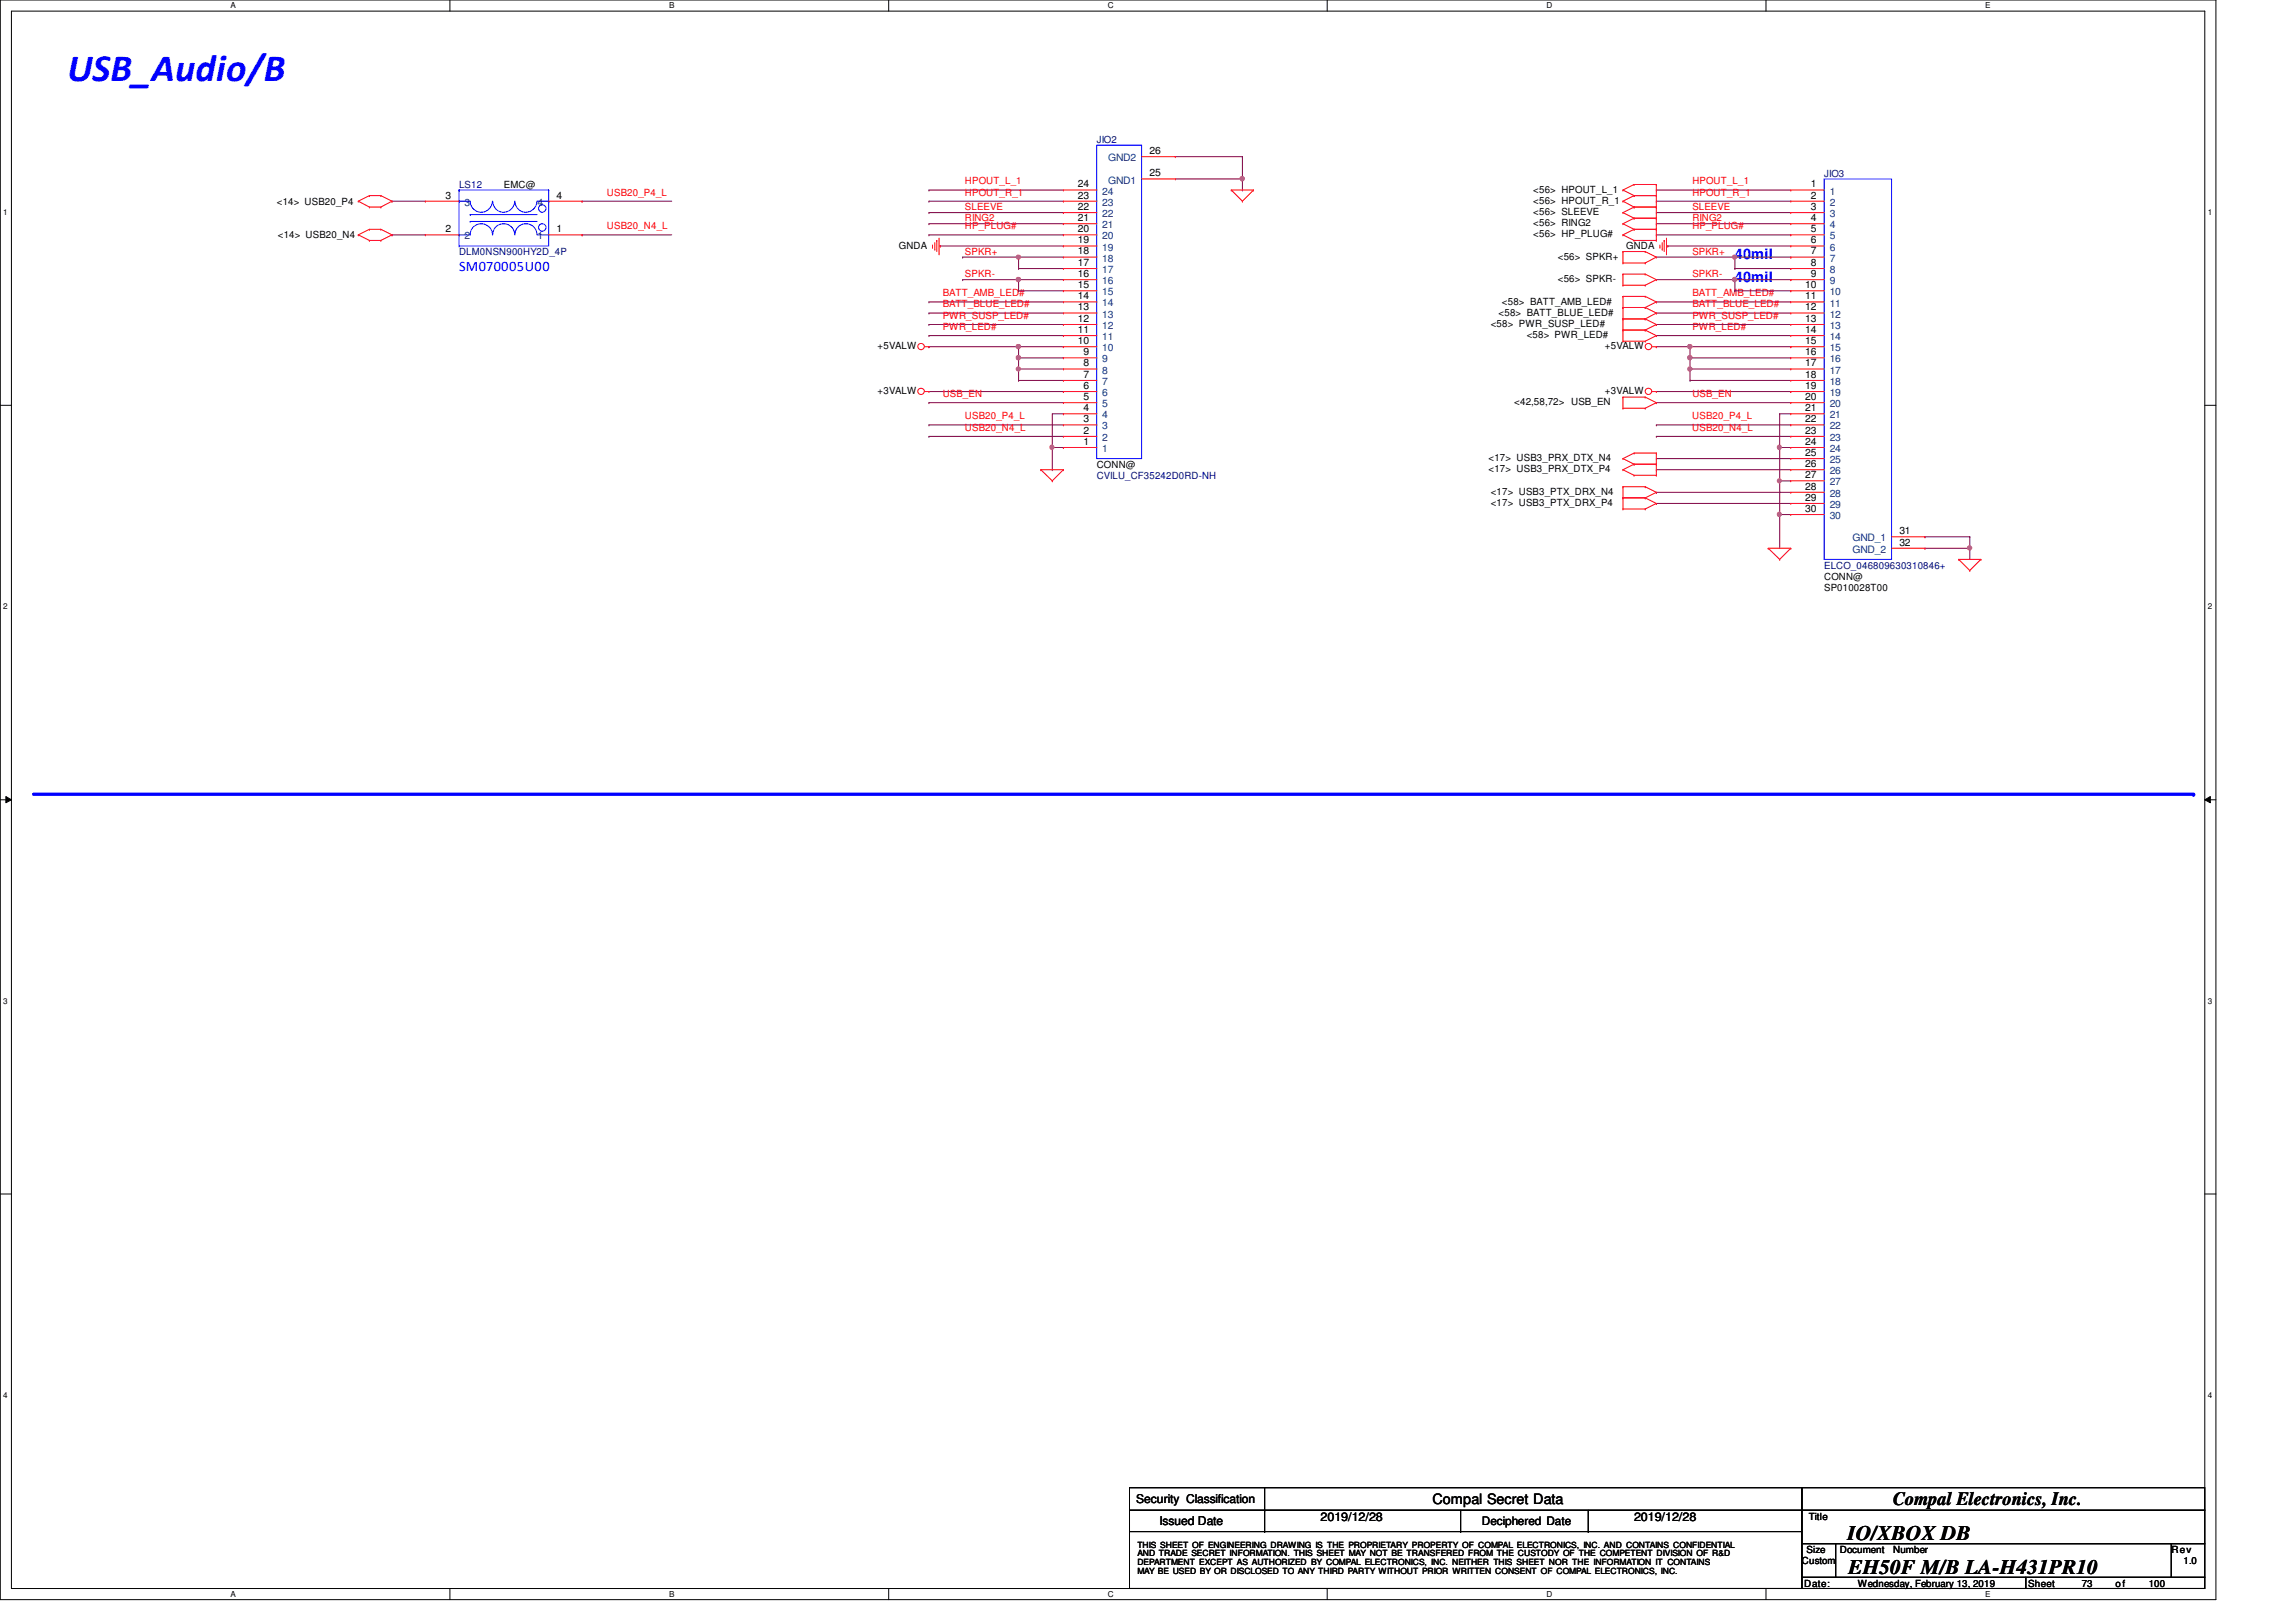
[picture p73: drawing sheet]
<svg xmlns="http://www.w3.org/2000/svg" width="297mm" height="210mm" viewBox="0 0 297 210" stroke-linecap="round" stroke-linejoin="round" font-family="sans-serif">
<defs><g id="words">
<text font-size="5" fill="#00f" x="8.7" y="10.5">USB_Audio/B</text>
<g font-size="2.7">
<text x="238.9" y="199.3">IO/XBOX DB</text>
<text x="239" y="203.7">EH50F M/B LA-H431PR10</text>
</g>
<text font-size="2.5" x="244.8" y="194.7">Compal Electronics, Inc.</text>
<g font-size="1.9" fill="#00f">
<text x="59.4" y="35.1">SM070005U00</text>
<text x="224.4" y="33.5">40mil</text>
<text x="224.4" y="36.4">40mil</text>
</g>
<text font-size="1.9" x="185.3" y="194.7">Compal Secret Data</text>
<g font-size="1.6">
<text x="147" y="194.6">Security Classification</text>
<text x="150" y="197.3">Issued Date</text>
<text x="170.8" y="196.9">2019/12/28</text>
<text x="211.4" y="196.9">2019/12/28</text>
</g>
<text font-size="1.5" x="191.7" y="197.4">Deciphered Date</text>
<g font-size="1.3" fill="#f00">
<text x="124.8" y="23.9">HPOUT_L_1</text>
<text x="218.9" y="23.9">HPOUT_L_1</text>
<text x="78.5" y="25.3">USB20_P4_L</text>
<text x="78.5" y="29.7">USB20_N4_L</text>
<text x="124.8" y="29.7">HP_PLUG#</text>
<text x="124.8" y="25.3">HPOUT_R_1</text>
<text x="124.8" y="27.2">SLEEVE</text>
<text x="124.8" y="28.7">RING2</text>
<text x="218.9" y="29.7">HP_PLUG#</text>
<text x="218.9" y="25.3">HPOUT_R_1</text>
<text x="218.9" y="27.2">SLEEVE</text>
<text x="218.9" y="28.7">RING2</text>
<text x="124.8" y="35.9">SPKR-</text>
<text x="124.8" y="33">SPKR+</text>
<text x="218.9" y="35.9">SPKR-</text>
<text x="218.9" y="33">SPKR+</text>
<text x="122" y="41.3">PWR_SUSP_LED#</text>
<text x="122" y="39.8">BATT_BLUE_LED#</text>
<text x="122" y="38.4">BATT_AMB_LED#</text>
<text x="218.9" y="41.3">PWR_SUSP_LED#</text>
<text x="218.9" y="39.8">BATT_BLUE_LED#</text>
<text x="218.9" y="38.4">BATT_AMB_LED#</text>
<text x="122" y="42.7">PWR_LED#</text>
<text x="218.9" y="42.7">PWR_LED#</text>
<text x="122" y="51.4">USB_EN</text>
<text x="218.9" y="51.4">USB_EN</text>
<text x="124.8" y="55.8">USB20_N4_L</text>
<text x="124.8" y="54.3">USB20_P4_L</text>
<text x="218.9" y="55.8">USB20_N4_L</text>
<text x="218.9" y="54.3">USB20_P4_L</text>
</g>
<g font-size="1.3" fill="#000080">
<text x="141.9" y="18.5">JIO2</text>
<text x="236" y="22.9">JIO3</text>
<text x="59.4" y="24.3">LS12</text>
<text x="59.4" y="33">DLM0NSN900HY2D_4P</text>
<text x="141.9" y="62">CVILU_CF35242D0RD-NH</text>
<text x="236" y="73.6">ELCO_046809630310846+</text>
</g>
<g font-size="1.3" fill="#004080">
<text x="143.4" y="20.9">GND2</text>
<text x="143.4" y="23.7">GND1</text>
<text x="60.1" y="26.6">3</text>
<text x="69.5" y="26.6">4</text>
<text x="142.6" y="25.2">24</text>
<text x="142.6" y="26.6">23</text>
<text x="142.6" y="28.1">22</text>
<text x="142.6" y="29.5">21</text>
<text x="236.7" y="29.5">4</text>
<text x="236.7" y="28.1">3</text>
<text x="236.7" y="26.6">2</text>
<text x="236.7" y="25.2">1</text>
<text x="60.1" y="31">2</text>
<text x="69.5" y="31">1</text>
<text x="142.6" y="31">20</text>
<text x="142.6" y="32.4">19</text>
<text x="142.6" y="33.9">18</text>
<text x="142.6" y="35.3">17</text>
<text x="236.7" y="35.3">8</text>
<text x="236.7" y="33.9">7</text>
<text x="236.7" y="32.4">6</text>
<text x="236.7" y="31">5</text>
<text x="142.6" y="36.8">16</text>
<text x="142.6" y="38.2">15</text>
<text x="142.6" y="39.7">14</text>
<text x="142.6" y="41.1">13</text>
<text x="236.7" y="41.1">12</text>
<text x="236.7" y="39.7">11</text>
<text x="236.7" y="38.2">10</text>
<text x="236.7" y="36.8">9</text>
<text x="142.6" y="42.6">12</text>
<text x="142.6" y="44">11</text>
<text x="142.6" y="45.5">10</text>
<text x="142.6" y="46.9">9</text>
<text x="236.7" y="46.9">16</text>
<text x="236.7" y="45.5">15</text>
<text x="236.7" y="44">14</text>
<text x="236.7" y="42.6">13</text>
<text x="142.6" y="48.3">8</text>
<text x="142.6" y="49.8">7</text>
<text x="142.6" y="51.3">6</text>
<text x="142.6" y="52.7">5</text>
<text x="236.7" y="52.7">20</text>
<text x="236.7" y="51.3">19</text>
<text x="236.7" y="49.8">18</text>
<text x="236.7" y="48.3">17</text>
<text x="142.6" y="54.1">4</text>
<text x="142.6" y="55.6">3</text>
<text x="142.6" y="57.1">2</text>
<text x="142.6" y="58.5">1</text>
<text x="236.7" y="59.9">25</text>
<text x="236.7" y="58.5">24</text>
<text x="236.7" y="57.1">23</text>
<text x="236.7" y="55.6">22</text>
<text x="236.7" y="54.1">21</text>
<text x="236.7" y="65.7">29</text>
<text x="236.7" y="64.3">28</text>
<text x="236.7" y="62.8">27</text>
<text x="236.7" y="61.4">26</text>
<text x="236.7" y="67.2">30</text>
<text x="239.7" y="71.5">GND_2</text>
<text x="239.7" y="70.1">GND_1</text>
</g>
<g font-size="1.3">
<text x="148.7" y="19.9">26</text>
<text x="148.7" y="22.8">25</text>
<text x="35.8" y="26.5">&lt;14&gt; USB20_P4</text>
<text x="57.7" y="25.7">3</text>
<text x="65.2" y="24.3">EMC@</text>
<text x="72" y="25.7">4</text>
<text x="139.4" y="24.3">24</text>
<text x="139.4" y="25.7">23</text>
<text x="139.4" y="27.2">22</text>
<text x="139.4" y="28.6">21</text>
<text x="198.4" y="26.4">&lt;56&gt; HPOUT_R_1</text>
<text x="198.4" y="27.8">&lt;56&gt; SLEEVE</text>
<text x="198.4" y="29.3">&lt;56&gt; RING2</text>
<text x="198.4" y="24.9">&lt;56&gt; HPOUT_L_1</text>
<text x="234.3" y="28.6">4</text>
<text x="234.3" y="27.2">3</text>
<text x="234.3" y="25.7">2</text>
<text x="234.3" y="24.3">1</text>
<text x="35.9" y="30.9">&lt;14&gt; USB20_N4</text>
<text x="57.7" y="30.1">2</text>
<text x="72" y="30.1">1</text>
<text x="116.3" y="32.2">GNDA</text>
<text x="139.4" y="30.1">20</text>
<text x="139.4" y="31.5">19</text>
<text x="139.4" y="32.9">18</text>
<text x="139.4" y="34.4">17</text>
<text x="139.4" y="35.9">16</text>
<text x="198.4" y="30.7">&lt;56&gt; HP_PLUG#</text>
<text x="201.5" y="33.6">&lt;56&gt; SPKR+</text>
<text x="210.4" y="32.2">GNDA</text>
<text x="234.3" y="35.9">9</text>
<text x="234.3" y="34.4">8</text>
<text x="234.3" y="32.9">7</text>
<text x="234.3" y="31.5">6</text>
<text x="234.3" y="30.1">5</text>
<text x="139.4" y="37.3">15</text>
<text x="139.4" y="38.7">14</text>
<text x="139.4" y="40.2">13</text>
<text x="139.4" y="41.7">12</text>
<text x="193.9" y="40.9">&lt;58&gt; BATT_BLUE_LED#</text>
<text x="194.3" y="39.4">&lt;58&gt; BATT_AMB_LED#</text>
<text x="201.5" y="36.5">&lt;56&gt; SPKR-</text>
<text x="233.5" y="41.7">13</text>
<text x="233.5" y="40.2">12</text>
<text x="233.5" y="38.7">11</text>
<text x="233.5" y="37.3">10</text>
<text x="113.5" y="45.2">+5VALW</text>
<text x="139.4" y="43.1">11</text>
<text x="139.4" y="44.5">10</text>
<text x="140.2" y="46">9</text>
<text x="140.2" y="47.4">8</text>
<text x="192.9" y="42.3">&lt;58&gt; PWR_SUSP_LED#</text>
<text x="197.5" y="43.7">&lt;58&gt; PWR_LED#</text>
<text x="207.6" y="45.2">+5VALW</text>
<text x="233.5" y="47.4">17</text>
<text x="233.5" y="46">16</text>
<text x="233.5" y="44.5">15</text>
<text x="233.5" y="43.1">14</text>
<text x="113.5" y="51">+3VALW</text>
<text x="140.2" y="48.9">7</text>
<text x="140.2" y="50.3">6</text>
<text x="140.2" y="51.8">5</text>
<text x="140.2" y="53.2">4</text>
<text x="195.9" y="52.4">&lt;42,58,72&gt; USB_EN</text>
<text x="207.6" y="51">+3VALW</text>
<text x="233.5" y="53.2">21</text>
<text x="233.5" y="51.8">20</text>
<text x="233.5" y="50.3">19</text>
<text x="233.5" y="48.9">18</text>
<text x="140.2" y="54.6">3</text>
<text x="140.2" y="56.1">2</text>
<text x="140.2" y="57.6">1</text>
<text x="192.6" y="59.6">&lt;17&gt; USB3_PRX_DTX_N4</text>
<text x="233.5" y="59">25</text>
<text x="233.5" y="57.6">24</text>
<text x="233.5" y="56.1">23</text>
<text x="233.5" y="54.6">22</text>
<text x="141.9" y="60.5">CONN@</text>
<text x="192.6" y="61.1">&lt;17&gt; USB3_PRX_DTX_P4</text>
<text x="192.9" y="65.4">&lt;17&gt; USB3_PTX_DRX_P4</text>
<text x="192.9" y="64">&lt;17&gt; USB3_PTX_DRX_N4</text>
<text x="233.5" y="64.8">29</text>
<text x="233.5" y="63.4">28</text>
<text x="233.5" y="61.9">27</text>
<text x="233.5" y="60.4">26</text>
<text x="233.5" y="66.2">30</text>
<text x="245.7" y="70.6">32</text>
<text x="245.7" y="69.1">31</text>
<text x="236" y="75">CONN@</text>
<text x="236" y="76.5">SP010028T00</text>
<text x="234" y="196.8">Title</text>
<text x="233.1" y="202.4">Custom</text>
<text x="233.7" y="200.9">Size</text>
<text x="238" y="200.9">Document</text>
<text x="244.9" y="200.9">Number</text>
<text x="280.9" y="200.9">Rev</text>
<text x="282.5" y="202.4">1.0</text>
<text x="233.4" y="205.3">Date:</text>
<text x="240.4" y="205.3">Wednesday, February 13, 2019</text>
<text x="262.4" y="205.3">Sheet</text>
<text x="269.3" y="205.3">73</text>
<text x="273.7" y="205.3">o f</text>
<text x="278" y="205.3">100</text>
</g>
<g font-size="1.1">
<text x="29.8" y="1.1">A</text>
<text x="86.6" y="1.1">B</text>
<text x="143.3" y="1.1">C</text>
<text x="200.1" y="1.1">D</text>
<text x="256.8" y="1.1">E</text>
<text x=".4" y="27.8">1</text>
<text x="285.6" y="27.8">1</text>
<text x=".4" y="78.8">2</text>
<text x="285.6" y="78.8">2</text>
<text x=".4" y="129.9">3</text>
<text x="285.6" y="129.9">3</text>
<text x=".4" y="180.9">4</text>
<text x="285.6" y="180.9">4</text>
<text x="147.1" y="202.6">DEPARTMENT EXCEPT AS AUTHORIZED BY COMPAL ELECTRONICS, INC. NEITHER THIS SHEET NOR THE INFORMATION IT CONTAINS</text>
<text x="147.1" y="203.7">MAY BE USED BY OR DISCLOSED TO ANY THIRD PARTY WITHOUT PRIOR WRITTEN CONSENT OF COMPAL ELECTRONICS, INC.</text>
<text x="147.1" y="200.3">THIS SHEET OF ENGINEERING DRAWING IS THE PROPRIETARY PROPERTY OF COMPAL ELECTRONICS, INC. AND CONTAINS CONFIDENTIAL</text>
<text x="147.1" y="201.4">AND TRADE SECRET INFORMATION. THIS SHEET MAY NOT BE TRANSFERED FROM THE CUSTODY OF THE COMPETENT DIVISION OF R&amp;D</text>
<text x="29.8" y="206.6">A</text>
<text x="86.6" y="206.6">B</text>
<text x="143.3" y="206.6">C</text>
<text x="200.1" y="206.6">D</text>
<text x="256.8" y="206.6">E</text>
</g>
</g></defs>
<path d="M0 0h286.7v207h-286.7zM1.5 1.4h283.7v204.2h-283.7z" fill="none" stroke="#000" stroke-width=".13"/>
<g fill="#fff">
<path d="M29.8 .2h.7v1.1h-.7z"/>
<path d="M29.8 205.7h.7v1.2h-.7z"/>
</g>
<path d="M58.2 0v1.4M58.2 205.6v1.4" fill="none" stroke="#000" stroke-width=".13"/>
<g fill="#fff">
<path d="M86.6 .2h.6v1.1h-.6z"/>
<path d="M86.6 205.7h.6v1.2h-.6z"/>
</g>
<path d="M115 0v1.4M115 205.6v1.4" fill="none" stroke="#000" stroke-width=".13"/>
<g fill="#fff">
<path d="M143.3 .2h.8v1.1h-.8z"/>
<path d="M143.3 205.7h.8v1.2h-.8z"/>
</g>
<path d="M171.7 0v1.4M171.7 205.6v1.4" fill="none" stroke="#000" stroke-width=".13"/>
<g fill="#fff">
<path d="M200.1 .2h.7v1.1h-.7z"/>
<path d="M200.1 205.7h.7v1.2h-.7z"/>
</g>
<path d="M228.5 0v1.4M228.5 205.6v1.4" fill="none" stroke="#000" stroke-width=".13"/>
<g fill="#fff">
<path d="M256.8 .2h.7v1.1h-.7z"/>
<path d="M256.8 205.7h.7v1.2h-.7z"/>
<path d="M.4 26.9h.6v1.2h-.6z"/>
<path d="M285.6 26.9h.6v1.2h-.6z"/>
<path d="M.4 77.9h.6v1.2h-.6z"/>
<path d="M285.6 77.9h.6v1.2h-.6z"/>
</g>
<path d="M0 52.5h1.5M285.2 52.5h1.5" fill="none" stroke="#000" stroke-width=".13"/>
<g fill="#fff">
<path d="M.4 129h.6v1.1h-.6z"/>
<path d="M285.6 129h.6v1.1h-.6z"/>
</g>
<path d="M0 103.5h1.5M.8 103.1l.7 .4-.7 .4zM285.2 103.5l.8-.4v.8zM285.2 103.5h1.5" fill="none" stroke="#000" stroke-width=".13"/>
<path d="M.8 103.1l.7 .4-.7 .4zM285.2 103.5l.8-.4v.8z" fill="#000"/>
<g fill="#fff">
<path d="M.4 180h.6v1.1h-.6z"/>
<path d="M285.6 180h.6v1.1h-.6z"/>
</g>
<path d="M0 154.5h1.5M285.2 154.5h1.5" fill="none" stroke="#000" stroke-width=".13"/>
<path d="M4.4 102.8h279.4" fill="none" stroke="#00f" stroke-width=".42"/>
<circle cx="283.8" cy="102.8" r=".21" fill="#00f"/>
<path d="M50.7 30.4h.1M50.7 26h.1M50.7 30.4h4.3M50.7 26h4.3M75.3 26h.1M75.3 26h11.6M75.3 30.4h.1M75.3 30.4h11.6M249 71h.1M249 71h5.8" fill="none" stroke="#800040" stroke-width=".13"/>
<circle cx="254.8" cy="70.9" r=".27" fill="#f0f"/>
<circle cx="254.8" cy="70.9" r=".27" fill="none" stroke="#f0f" stroke-width=".13"/>
<g fill="none" stroke="#800040" stroke-width=".13">
<path d="M214.3 39.1h.1M214.3 39.1h17.4M214.3 30.4h.1M214.3 30.4h17.4M214.3 26h.1M214.3 26h17.4M214.3 27.5h.1M214.3 27.5h17.4M214.3 29h.1M214.3 29h17.4M214.3 24.6h.1M214.3 24.6h17.4"/>
<path d="M214.3 59.4h.1M214.3 59.4h17.4M214.3 40.5h.1M214.3 40.5h17.4M230.2 57.9h.1M230.2 57.9v4.3M230.2 57.9h1.5M214.3 60.8h.1M214.3 63.7h.1M214.3 65.2h.1M214.3 60.8h17.4M214.3 63.7h17.4"/>
<path d="M214.3 65.2h17.4M230.2 66.6h.1M230.2 66.6v4.3M230.2 66.6h1.5M249 69.5h.1M249 69.5h5.8M254.8 71h.1M254.8 69.5h.1M254.8 69.5v2.9"/>
</g>
<circle cx="230.2" cy="57.9" r=".27" fill="#f0f"/>
<circle cx="230.2" cy="57.9" r=".27" fill="none" stroke="#f0f" stroke-width=".13"/>
<path d="M230.2 62.2h.1M230.2 62.2h1.5M230.2 62.2v4.4" fill="none" stroke="#800040" stroke-width=".13"/>
<circle cx="230.2" cy="66.6" r=".27" fill="#f0f"/>
<circle cx="230.2" cy="66.6" r=".27" fill="none" stroke="#f0f" stroke-width=".13"/>
<circle cx="230.2" cy="62.2" r=".26" fill="#f0f"/>
<circle cx="230.2" cy="62.2" r=".26" fill="none" stroke="#f0f" stroke-width=".13"/>
<g fill="none" stroke="#800040" stroke-width=".13">
<path d="M120.2 30.4h.1M120.2 30.4h17.4M120.2 26h.1M120.2 26h17.4M120.2 27.5h.1M120.2 27.5h17.4M120.2 29h.1M120.2 29h17.4M120.2 24.6h.1M120.2 24.6h17.4M120.2 39.1h.1M120.2 39.1h17.4"/>
<path d="M214.3 33.3h10.1M224.4 33.3h.1M120.2 40.5h.1M120.2 40.5h17.4"/>
</g>
<circle cx="224.4" cy="33.3" r=".27" fill="#f0f"/>
<circle cx="224.4" cy="33.3" r=".27" fill="none" stroke="#f0f" stroke-width=".13"/>
<path d="M214.3 36.2h10.1M224.4 36.2h.1" fill="none" stroke="#800040" stroke-width=".13"/>
<circle cx="224.4" cy="36.2" r=".29" fill="#f0f"/>
<circle cx="224.4" cy="36.2" r=".29" fill="none" stroke="#f0f" stroke-width=".13"/>
<g fill="none" stroke="#800040" stroke-width=".13">
<path d="M215.8 31.8h.1M215.8 31.8h15.9M224.4 34.8h.1M224.4 37.6h.1M224.4 34.8h7.3M224.4 37.6h7.3M231.7 34.8h.1M231.7 33.3h.1M231.7 37.6h.1M231.7 36.2h.1M231.7 33.3h-7.3v1.5M231.7 36.2h-7.3v1.4"/>
<path d="M218.6 47.8h.1M218.6 46.3v1.5"/>
</g>
<circle cx="218.6" cy="46.3" r=".29" fill="#f0f"/>
<circle cx="218.6" cy="46.3" r=".29" fill="none" stroke="#f0f" stroke-width=".13"/>
<circle cx="218.6" cy="47.7" r=".27" fill="#f0f"/>
<circle cx="218.6" cy="47.7" r=".27" fill="none" stroke="#f0f" stroke-width=".13"/>
<path d="M214.3 44.9h.1M214.3 44.9h17.4M231.7 44.9h.1" fill="none" stroke="#800040" stroke-width=".13"/>
<circle cx="218.6" cy="44.8" r=".29" fill="#f0f"/>
<circle cx="218.6" cy="44.8" r=".29" fill="none" stroke="#f0f" stroke-width=".13"/>
<g fill="none" stroke="#800040" stroke-width=".13">
<path d="M121.7 31.8h.1M121.7 31.8h15.9M124.5 33.3h.1M124.5 33.3h7.3M214.3 56.5h.1M214.3 56.5h17.4M214.3 55h.1M214.3 55h17.4M214.3 52.1h.1M214.3 50.7h17.4M214.3 52.1h17.4M214.3 42h.1"/>
<path d="M214.3 42h17.4M214.3 43.4h.1M214.3 43.4h17.4M218.6 46.3h.1M218.6 47.8h.1M218.6 49.2h.1M218.6 46.3h13.1M218.6 47.8h13.1M218.6 44.9v1.4M218.6 47.8v1.4M218.6 49.2h13.1M230.2 53.6h.1"/>
<path d="M230.2 57.9h.1M230.2 53.6h1.5M230.2 53.6v4.3M231.7 50.7h.1"/>
</g>
<circle cx="131.8" cy="33.3" r=".27" fill="#f0f"/>
<circle cx="131.8" cy="33.3" r=".27" fill="none" stroke="#f0f" stroke-width=".13"/>
<path d="M124.5 36.2h.1M124.5 36.2h7.3M131.8 33.3h.1M131.8 34.8h.1M131.8 33.3v1.5M131.8 34.8h5.8M131.8 33.3h5.8" fill="none" stroke="#800040" stroke-width=".13"/>
<circle cx="131.7" cy="36.2" r=".29" fill="#f0f"/>
<circle cx="131.7" cy="36.2" r=".29" fill="none" stroke="#f0f" stroke-width=".13"/>
<path d="M131.8 36.2h.1M131.8 37.6h.1M131.8 36.2v1.4M131.8 37.6h5.8M131.8 36.2h5.8M120.2 44.9h.1M120.2 44.9h11.6M120.2 43.4h.1M120.2 43.4h17.4M120.2 42h.1M120.2 42h17.4" fill="none" stroke="#800040" stroke-width=".13"/>
<circle cx="131.7" cy="44.8" r=".29" fill="#f0f"/>
<circle cx="131.7" cy="44.8" r=".29" fill="none" stroke="#f0f" stroke-width=".13"/>
<path d="M131.8 44.9h.1M131.8 46.3h.1M131.8 44.9h5.8M131.8 46.3h5.8M131.8 44.9v1.4" fill="none" stroke="#800040" stroke-width=".13"/>
<circle cx="131.7" cy="46.3" r=".29" fill="#f0f"/>
<circle cx="131.7" cy="46.3" r=".29" fill="none" stroke="#f0f" stroke-width=".13"/>
<path d="M131.8 47.8h.1M131.8 46.3h.1M131.8 49.2h.1M131.8 47.8h5.8M131.8 46.3v2.9M131.8 49.2h5.8" fill="none" stroke="#800040" stroke-width=".13"/>
<circle cx="131.8" cy="47.7" r=".27" fill="#f0f"/>
<circle cx="131.8" cy="47.7" r=".27" fill="none" stroke="#f0f" stroke-width=".13"/>
<g fill="none" stroke="#800040" stroke-width=".13">
<path d="M120.2 56.5h.1M120.2 56.5h17.4M120.2 55h.1M120.2 55h17.4M120.2 52.1h.1M120.2 50.7h17.4M120.2 52.1h17.4M136.1 57.9h.1M136.1 57.9h1.5M137.6 53.6h.1M137.6 57.9h.1M137.6 53.6h-1.5v7.2"/>
<path d="M137.6 50.7h.1M136.1 60.8h.1"/>
</g>
<circle cx="136.1" cy="57.9" r=".27" fill="#f0f"/>
<circle cx="136.1" cy="57.9" r=".27" fill="none" stroke="#f0f" stroke-width=".13"/>
<path d="M152.1 20.3h8.6M152.1 23.2h8.6M160.7 23.2h.1M160.7 20.3h.1M160.7 20.3v2.9" fill="none" stroke="#800040" stroke-width=".13"/>
<circle cx="160.7" cy="23.1" r=".29" fill="#f0f"/>
<circle cx="160.7" cy="23.1" r=".29" fill="none" stroke="#f0f" stroke-width=".13"/>
<path d="M160.7 24.6h.1M160.7 23.2v1.4" fill="none" stroke="#800040" stroke-width=".13"/>
<g fill="none" stroke="#f00" stroke-width=".13">
<path d="M46.4 30.4h.1M46.4 30.4l1.4 .7M46.4 26h.1M46.4 26l1.4 .8M47.8 29.7h.1M47.8 31.1h.1M47.8 29.7l-1.4 .7M47.8 29.7h1.5M47.8 31.1h1.5M47.8 25.3h.1M47.8 26.8h.1M47.8 25.3l-1.4 .7"/>
<path d="M47.8 25.3h1.5M47.8 26.8h1.5M49.3 29.7h.1M49.3 31.1h.1M49.3 29.7l1.4 .7M49.3 25.3h.1M49.3 26.8h.1M49.3 25.3l1.4 .7M50.7 30.4h.1M50.7 30.4l-1.4 .7M50.7 26h.1M50.7 26l-1.4 .8"/>
<path d="M55 30.4h.1M55 30.4h4.4M55 26h.1M55 26h4.4M71 26h4.3M71 30.4h4.3M75.3 26h.1M75.3 30.4h.1M120.6 32h.1M120.6 31.7v.3M120.9 32.3h.1M120.9 31.4v.9"/>
<path d="M121.2 31.1h.1M121.2 31.1v1.5M121.5 32.8h.1M121.5 31.8h.2M121.5 30.8v2M121.7 31.8h.1M137.6 24.6h.1M137.6 24.6h4.3M137.6 26h.1M137.6 26h4.3M137.6 27.5h.1M137.6 27.5h4.3"/>
<path d="M137.6 29h.1M137.6 29h4.3M137.6 30.4h.1M137.6 30.4h4.3M137.6 31.8h.1M137.6 31.8h4.3M137.6 33.3h.1M137.6 33.3h4.3M137.6 34.8h.1M137.6 34.8h4.3M137.6 36.2h.1M137.6 36.2h4.3"/>
<path d="M137.6 37.6h.1M137.6 37.6h4.3M137.6 39.1h.1M137.6 39.1h4.3M147.7 20.3h4.3M147.7 23.2h4.3M152 20.3h.1M152 23.2h.1M159.3 24.6h.1M159.3 24.6h2.9M159.3 24.6l1.4 1.4M160.7 26h.1"/>
<path d="M162.2 24.6h.1M162.2 24.6l-1.5 1.4M210 35.5h.1M210 36.9h.1M210 35.5v1.4M210 36.9h2.8M210 35.5h2.8M210 32.6h.1M210 34h.1M210 32.6v1.4M210 34h2.8M210 32.6h2.8"/>
<path d="M210 26h.1M210 26l1.4 .8M210 27.5h.1M210 27.5l1.4 .7M210 29h.1M210 29l1.4 .7M210 30.4h.1M210 30.4l1.4 .7M210 24.6h.1M210 24.6l1.4 .7M210 39.8h2.8M210 38.4h.1"/>
<path d="M210 39.8h.1M210 38.4v5.8M210 38.4h2.8M211.4 25.3h2.9M211.4 26.8h2.9M211.4 25.3l-1.4 .7M211.4 26.8h.1M211.4 28.2h2.9M211.4 26.8l-1.4 .7M211.4 28.2h.1M211.4 29.7h2.9M211.4 28.2l-1.4 .8"/>
<path d="M211.4 29.7h.1M211.4 31.1h.1M211.4 31.1h2.9M211.4 29.7l-1.4 .7M211.4 23.9h.1M211.4 25.3h.1M211.4 23.9l-1.4 .7M211.4 23.9h2.9M212.8 36.9h.1M212.8 35.5h.1M212.8 35.5l1.5 .7M212.8 34h.1"/>
<path d="M212.8 32.6h.1M212.8 32.6l1.5 .7M212.8 39.8l1.5 .7M212.8 39.8h.1M212.8 38.4h.1M212.8 38.4l1.5 .7M214.3 36.2h.1M214.3 36.2l-1.5 .7M214.3 33.3h.1M214.3 33.3l-1.5 .7M214.3 26.8h.1M214.3 28.2h.1"/>
<path d="M214.3 29.7h.1M214.3 31.1h.1M214.3 23.9h.1M214.3 25.3h.1M214.3 23.9v7.2M214.3 39.1h.1M214.3 39.1l-1.5 .7M214.7 32h.1M214.7 31.7v.3M215 32.3h.1M215 31.4v.9M215.3 31.1h.1"/>
<path d="M215.3 31.1v1.5M215.6 32.8h.1M215.6 30.8v2M215.6 31.8h.2M215.8 31.8h.1M231.7 39.1h.1M231.7 39.1h4.3M231.7 37.6h.1M231.7 37.6h4.3M231.7 36.2h.1M231.7 36.2h4.3M231.7 34.8h.1"/>
<path d="M231.7 34.8h4.3M231.7 33.3h.1M231.7 33.3h4.3M231.7 31.8h.1M231.7 31.8h4.3M231.7 30.4h.1M231.7 30.4h4.3M231.7 29h.1M231.7 29h4.3M231.7 27.5h.1M231.7 27.5h4.3M231.7 26h.1"/>
<path d="M231.7 26h4.3M231.7 24.6h.1M231.7 24.6h4.3M119.6 50.7h.6M119.6 44.9h.6M120.2 50.7h.1M120.2 44.9h.1M137.6 40.5h.1M137.6 40.5h4.3M137.6 42h.1M137.6 42h4.3M137.6 43.4h.1"/>
<path d="M137.6 43.4h4.3M137.6 44.9h.1M137.6 44.9h4.3M137.6 46.3h.1M137.6 46.3h4.3M137.6 47.7h.1M137.6 47.7h4.3M137.6 49.2h.1M137.6 49.2h4.3M137.6 50.7h.1M137.6 50.7h4.3M137.6 52.1h.1"/>
<path d="M137.6 52.1h4.3M137.6 53.5h.1M137.6 53.5h4.3M137.6 55h.1M137.6 55h4.3M137.6 56.5h.1M137.6 56.5h4.3M137.6 57.9h.1M137.6 57.9h4.3M210 51.4h.1M210 52.8h.1M210 51.4v1.4"/>
<path d="M210 52.8h2.8M210 51.4h2.8M210 41.3h2.8M210 42.7h2.8M210 42.7h.1M210 44.2h.1M210 44.2h2.8M210 41.3h.1M210 59.4h.1M210 59.4l1.4 .7M211.4 58.6h.1M211.4 58.6l-1.4 .8"/>
<path d="M211.4 58.6h2.9M212.8 52.8h.1M212.8 51.4h.1M212.8 51.4l1.5 .7M212.8 41.3l1.5 .7M212.8 44.2h.1M212.8 42.7h.1M212.8 42.7l1.5 .7M212.8 41.3h.1M213.7 50.7h.6M213.7 44.9h.6M214.3 50.7h.1"/>
<path d="M214.3 44.9h.1M214.3 52.1h.1M214.3 52.1l-1.5 .7M214.3 42h.1M214.3 42l-1.5 .7M214.3 43.4h.1M214.3 43.4l-1.5 .8M214.3 40.5h.1M214.3 40.5l-1.5 .8M214.3 58.6h.1M214.3 58.6v2.9M231.7 59.3h.1"/>
<path d="M231.7 59.3h4.3M231.7 57.9h.1M231.7 57.9h4.3M231.7 56.5h.1M231.7 56.5h4.3M231.7 55h.1M231.7 55h4.3M231.7 53.5h.1M231.7 53.5h4.3M231.7 52.1h.1M231.7 52.1h4.3M231.7 50.7h.1"/>
<path d="M231.7 50.7h4.3M231.7 49.2h.1M231.7 49.2h4.3M231.7 47.7h.1M231.7 47.7h4.3M231.7 46.3h.1M231.7 46.3h4.3M231.7 44.9h.1M231.7 44.9h4.3M231.7 43.4h.1M231.7 43.4h4.3M231.7 42h.1"/>
<path d="M231.7 42h4.3M231.7 40.5h.1M231.7 40.5h4.3M134.7 60.8h.1M134.7 60.8h2.9M134.7 60.8l1.4 1.4M136.1 62.2h.1M137.6 60.8h.1M137.6 60.8l-1.5 1.4M210 65.9h.1M210 64.4h2.8M210 65.9h2.8"/>
<path d="M210 63h.1M210 64.4h.1M210 63h2.8M210 63v2.9M210 60.8h.1M210 60.8l1.4 .7M211.4 61.5h.1M211.4 60.1h2.9M211.4 60.1l-1.4 .7M211.4 61.5h2.9M211.4 60.1h.1M212.8 65.9h.1"/>
<path d="M212.8 64.4l1.5 .7M212.8 64.4h.1M212.8 63h.1M212.8 63l1.5 .7M214.3 65.1h.1M214.3 65.1l-1.5 .8M214.3 63.7h.1M214.3 63.7l-1.5 .7M214.3 61.5h.1M214.3 60.1h.1M228.8 70.9h.1M228.8 70.9h2.9"/>
<path d="M228.8 70.9l1.4 1.5M230.2 72.4h.1M231.7 66.6h.1M231.7 66.6h4.3M231.7 65.1h.1M231.7 65.1h4.3M231.7 63.7h.1M231.7 63.7h4.3M231.7 62.2h.1M231.7 62.2h4.3M231.7 60.8h.1M231.7 60.8h4.3"/>
<path d="M231.7 70.9h.1M231.7 70.9l-1.5 1.5M244.7 70.9h4.3M244.7 69.5h4.3M249 70.9h.1M249 69.5h.1M253.4 72.4h.1M253.4 72.4h2.9M253.4 72.4l1.4 1.4M254.8 73.8h.1M256.3 72.4h.1M256.3 72.4l-1.5 1.4"/>
<circle cx="119.2" cy="50.6" r=".42"/>
<circle cx="119.2" cy="44.8" r=".42"/>
<circle cx="213.3" cy="50.6" r=".42"/>
<circle cx="213.3" cy="44.8" r=".42"/>
</g>
<g fill="none" stroke="#000" stroke-width=".13">
<path d="M146.1 198.2h87v7.4h-87zM146.1 192.5h87v2.9h-87zM146.1 195.4h87v2.8h-87zM163.6 192.5v5.7M163.6 198.2h.1M163.6 195.4h.1M189 195.4v2.8M189 198.2h.1M205.5 195.4v2.8M205.5 198.2h.1M233.1 192.5h52.1v2.9h-52.1zM233.1 195.4h52.1v4.4h-52.1z"/>
<path d="M233.1 199.8h4.4v4.3h-4.4zM237.5 199.8h43.4v4.3h-43.4zM280.9 199.8h4.3v4.3h-4.3zM233.1 204.1h29v1.5h-29zM262.1 204.1h23.1v1.5h-23.1z"/>
</g>
<g fill="none" stroke="#00f" stroke-width=".13">
<path d="M141.9 18.8h5.8v40.5h-5.8zM59.4 30.4h1.4a1.44 1.44 0 0 1 1.5-1.4 1.44 1.44 0 0 1 1.4 1.4M59.4 26h1.4a1.44 1.44 0 0 0 1.5 1.5 1.44 1.44 0 0 0 1.4-1.5M59.4 26h.1M59.4 30.4h.1M59.4 31.8h.1M59.4 24.6h.1M59.4 24.6v7.2M59.4 24.6h11.6M60.8 28.7h.1M60.8 27.8h.1M60.8 28.7h8.7"/>
<path d="M60.8 27.8h8.7M63.7 30.4a1.42 1.42 0 0 1 1.5-1.4 1.42 1.42 0 0 1 1.4 1.4M63.7 26a1.42 1.42 0 0 0 1.5 1.5 1.42 1.42 0 0 0 1.4-1.5M66.6 30.4a1.42 1.42 0 0 1 1.4-1.4 1.42 1.42 0 0 1 1.5 1.4M66.6 26a1.42 1.42 0 0 0 1.4 1.5 1.42 1.42 0 0 0 1.5-1.5M69.5 30.4h1.5M69.5 26h1.5M71 30.4h.1M71 26h.1M71 24.6h.1M71 24.6v7.2h-11.6M236 23.2h8.7v49.2h-8.7z"/>
<circle cx="70.2" cy="29.4" r=".49"/>
<circle cx="70.2" cy="27" r=".49"/>
</g>
<circle cx="254.8" cy="70.9" r=".27" fill="#f0f"/>
<circle cx="254.8" cy="70.9" r=".27" fill="none" stroke="#f0f" stroke-width=".13"/>
<circle cx="230.2" cy="57.9" r=".27" fill="#f0f"/>
<circle cx="230.2" cy="57.9" r=".27" fill="none" stroke="#f0f" stroke-width=".13"/>
<circle cx="230.2" cy="66.6" r=".27" fill="#f0f"/>
<circle cx="230.2" cy="66.6" r=".27" fill="none" stroke="#f0f" stroke-width=".13"/>
<circle cx="230.2" cy="62.2" r=".26" fill="#f0f"/>
<circle cx="230.2" cy="62.2" r=".26" fill="none" stroke="#f0f" stroke-width=".13"/>
<circle cx="224.4" cy="33.3" r=".27" fill="#f0f"/>
<circle cx="224.4" cy="33.3" r=".27" fill="none" stroke="#f0f" stroke-width=".13"/>
<circle cx="224.4" cy="36.2" r=".29" fill="#f0f"/>
<circle cx="224.4" cy="36.2" r=".29" fill="none" stroke="#f0f" stroke-width=".13"/>
<circle cx="218.6" cy="46.3" r=".29" fill="#f0f"/>
<circle cx="218.6" cy="46.3" r=".29" fill="none" stroke="#f0f" stroke-width=".13"/>
<circle cx="218.6" cy="47.7" r=".27" fill="#f0f"/>
<circle cx="218.6" cy="47.7" r=".27" fill="none" stroke="#f0f" stroke-width=".13"/>
<circle cx="218.6" cy="44.8" r=".29" fill="#f0f"/>
<circle cx="218.6" cy="44.8" r=".29" fill="none" stroke="#f0f" stroke-width=".13"/>
<circle cx="131.8" cy="33.3" r=".27" fill="#f0f"/>
<circle cx="131.8" cy="33.3" r=".27" fill="none" stroke="#f0f" stroke-width=".13"/>
<circle cx="131.7" cy="36.2" r=".29" fill="#f0f"/>
<circle cx="131.7" cy="36.2" r=".29" fill="none" stroke="#f0f" stroke-width=".13"/>
<circle cx="131.7" cy="44.8" r=".29" fill="#f0f"/>
<circle cx="131.7" cy="44.8" r=".29" fill="none" stroke="#f0f" stroke-width=".13"/>
<circle cx="131.7" cy="46.3" r=".29" fill="#f0f"/>
<circle cx="131.7" cy="46.3" r=".29" fill="none" stroke="#f0f" stroke-width=".13"/>
<circle cx="131.8" cy="47.7" r=".27" fill="#f0f"/>
<circle cx="131.8" cy="47.7" r=".27" fill="none" stroke="#f0f" stroke-width=".13"/>
<circle cx="136.1" cy="57.9" r=".27" fill="#f0f"/>
<circle cx="136.1" cy="57.9" r=".27" fill="none" stroke="#f0f" stroke-width=".13"/>
<circle cx="160.7" cy="23.1" r=".29" fill="#f0f"/>
<circle cx="160.7" cy="23.1" r=".29" fill="none" stroke="#f0f" stroke-width=".13"/>
<use href="#words"/>
</svg>
